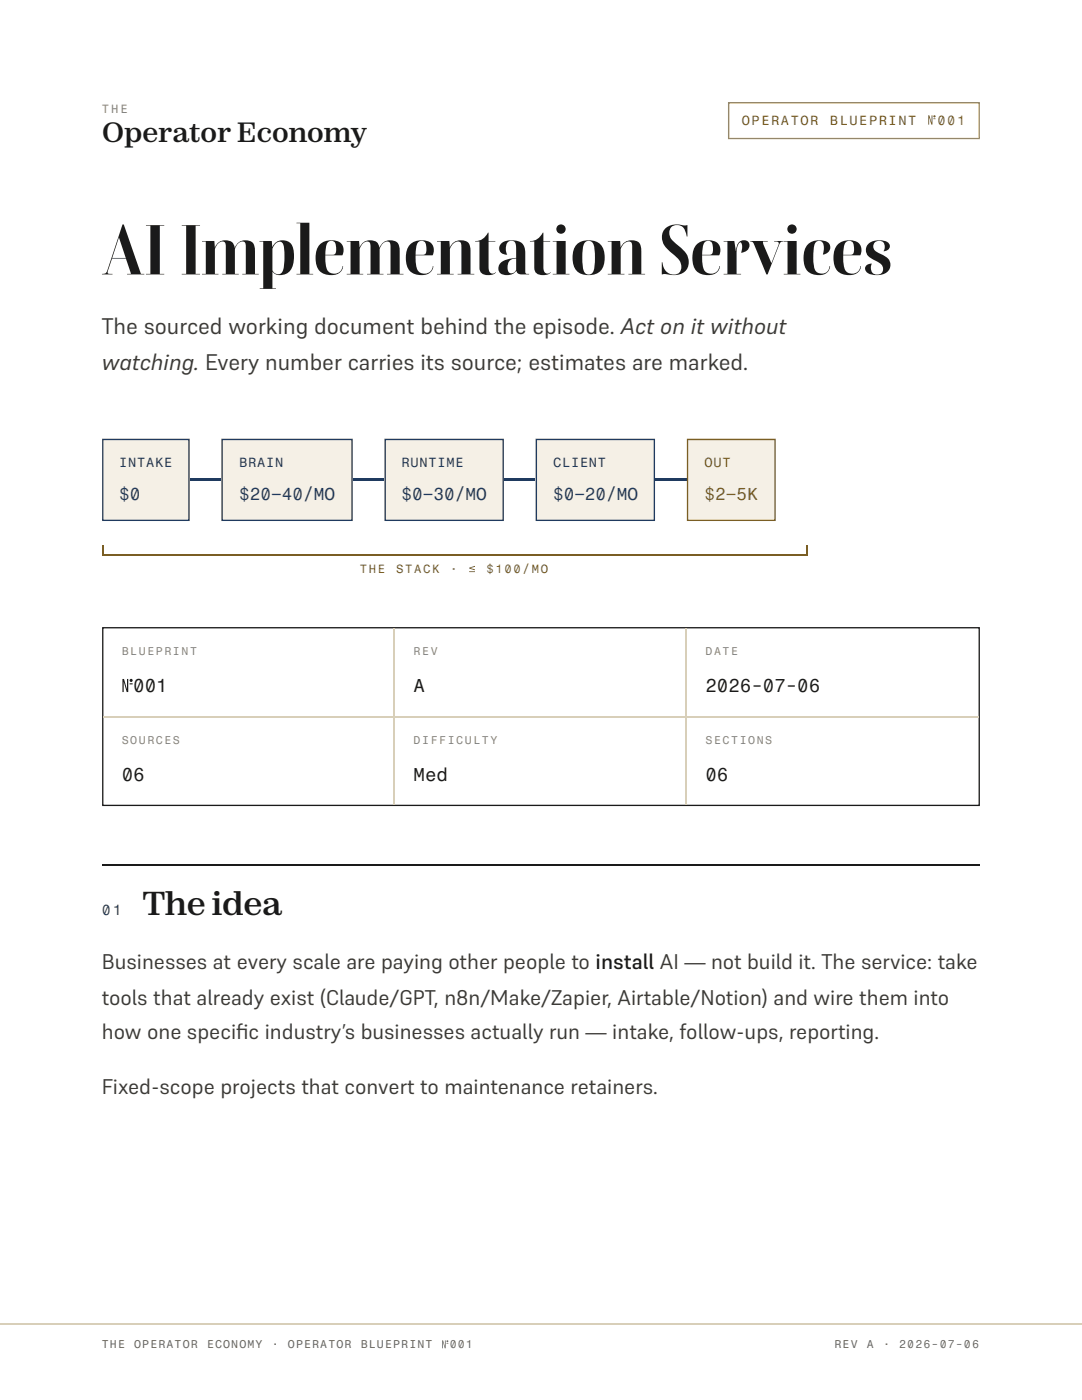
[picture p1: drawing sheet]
<svg xmlns="http://www.w3.org/2000/svg" width="216mm" height="279mm" viewBox="0 0 216 279" stroke-linecap="round" stroke-linejoin="round" font-family="sans-serif">
<defs><g id="words">
<text font-size="13.8" fill="#1a1a1a" x="20.3" y="54.8">AI Implementation Services</text>
<text font-size="6.6" fill="#1a1a1a" x="28.4" y="182.6">Theidea</text>
<text font-size="5.6" fill="#1a1a1a" x="20.3" y="28.3">Operator Economy</text>
<g font-size="4.5" fill="#3c3a36">
<text x="20.3" y="66.7">The sourced working document behind the episode. Act on it without</text>
<text x="20.3" y="73.8">watching. Every number carries its source; estimates are marked.</text>
</g>
<g font-size="4.2" fill="#3c3a36">
<text x="20.3" y="193.4">Businesses at every scale are paying other people to install AI — not build it. The service: take</text>
<text x="20.3" y="200.6">tools that already exist (Claude/GPT, n8n/Make/Zapier, Airtable/Notion) and wire them into</text>
<text x="20.3" y="207.4">how one specifi c industry’s businesses actually run — intake, follow-ups, reporting.</text>
<text x="20.3" y="218.3">Fixed-scope projects that convert to maintenance retainers.</text>
</g>
<g font-size="3.7" fill="#1a1a1a">
<text x="24.3" y="138.1">№001</text>
<text x="82.5" y="138.1">A</text>
<text x="140.8" y="138.1">2026-07-06</text>
<text x="24.3" y="155.8">06</text>
<text x="82.5" y="155.8">Med</text>
<text x="140.8" y="155.8">06</text>
</g>
<g font-size="3.4" fill="#1f3a5f">
<text x="23.8" y="99.7">$0</text>
<text x="47.8" y="99.7">$20–40/MO</text>
<text x="80.1" y="99.7">$0–30/MO</text>
<text x="110.4" y="99.7">$0–20/MO</text>
</g>
<text font-size="3.4" fill="#7a5e24" x="140.6" y="99.7">$2–5K</text>
<text font-size="2.9" fill="#1f3a5f" x="20.3" y="182.6">01</text>
<g font-size="2.6" fill="#7a5e24">
<text x="148" y="24.9">OPERATOR</text>
<text x="165.6" y="24.9">BLUEPRINT</text>
<text x="185.1" y="24.9">№001</text>
<text x="140.6" y="93.1">OUT</text>
</g>
<g font-size="2.6" fill="#1f3a5f">
<text x="23.8" y="93.1">INTAKE</text>
<text x="47.8" y="93.1">BRAIN</text>
<text x="80.1" y="93.1">RUNTIME</text>
<text x="110.4" y="93.1">CLIENT</text>
</g>
<text font-size="2.4" fill="#8a857a" x="20.3" y="22.5">THE</text>
<g font-size="2.4" fill="#7a5e24">
<text x="71.8" y="114.3">THE</text>
<text x="79" y="114.3">STACK</text>
<text x="89.8" y="114.3">·</text>
<text x="93.5" y="114.3">≤</text>
<text x="97.1" y="114.3">$100/MO</text>
</g>
<g font-size="2.2" fill="#8a857a">
<text x="24.3" y="130.7">BLUEPRINT</text>
<text x="82.5" y="130.7">REV</text>
<text x="140.8" y="130.7">DATE</text>
<text x="24.3" y="148.4">SOURCES</text>
<text x="82.5" y="148.4">DIFFICULTY</text>
<text x="140.8" y="148.4">SECTIONS</text>
</g>
<g font-size="2.2" fill="#6b675e">
<text x="20.3" y="269.1">THE</text>
<text x="26.8" y="269.1">OPERATOR</text>
<text x="41.3" y="269.1">ECONOMY</text>
<text x="54.2" y="269.1">·</text>
<text x="57.5" y="269.1">OPERATOR</text>
<text x="72" y="269.1">BLUEPRINT</text>
<text x="88.1" y="269.1">№001</text>
<text x="166.5" y="269.1">REV</text>
<text x="173" y="269.1">A</text>
<text x="176.2" y="269.1">·</text>
<text x="179.4" y="269.1">2026-07-06</text>
</g>
</g></defs>
<path d="M20.5 125.3h174.9v35.4h-174.9zM20.4 172.6h175.1" fill="none" stroke="#1a1a1a" stroke-width=".26"/>
<path d="M145.4 20.5h50v7.1h-50z" fill="none" stroke="#b08d3e" stroke-width=".26"/>
<path d="M78.7 125.4v35.2M136.9 125.4v35.2M20.6 143h174.7" fill="none" stroke="#d8cfb9" stroke-width=".26"/>
<path d="M20.4 87.6h17.4v16.4h-17.4z" fill="#f5f0e6"/>
<path d="M20.5 87.7h17.2v16.1h-17.2z" fill="none" stroke="#1f3a5f" stroke-width=".26"/>
<path d="M37.8 95.5h6.4v.5h-6.4z" fill="#1f3a5f"/>
<path d="M44.2 87.6h26.2v16.4h-26.2z" fill="#f5f0e6"/>
<path d="M44.3 87.7h25.9v16.1h-25.9z" fill="none" stroke="#1f3a5f" stroke-width=".26"/>
<path d="M70.4 95.5h6.3v.5h-6.3z" fill="#1f3a5f"/>
<path d="M76.7 87.6h23.8v16.4h-23.8z" fill="#f5f0e6"/>
<path d="M76.9 87.7h23.5v16.1h-23.5z" fill="none" stroke="#1f3a5f" stroke-width=".26"/>
<path d="M100.5 95.5h6.4v.5h-6.4z" fill="#1f3a5f"/>
<path d="M106.9 87.6h23.8v16.4h-23.8z" fill="#f5f0e6"/>
<path d="M107 87.7h23.6v16.1h-23.6z" fill="none" stroke="#1f3a5f" stroke-width=".26"/>
<path d="M130.7 95.5h6.4v.5h-6.4z" fill="#1f3a5f"/>
<path d="M137.1 87.6h17.7v16.4h-17.7z" fill="#f5f0e6"/>
<path d="M137.2 87.7h17.4v16.1h-17.4zM20.4 110.7h140.7M20.5 108.7v2.2M161 108.7v2.2" fill="none" stroke="#7a5e24" stroke-width=".26"/>
<path d="M0 264.2h215.9" fill="none" stroke="#d8cfb9" stroke-width=".26"/>
<use href="#words"/>
</svg>
